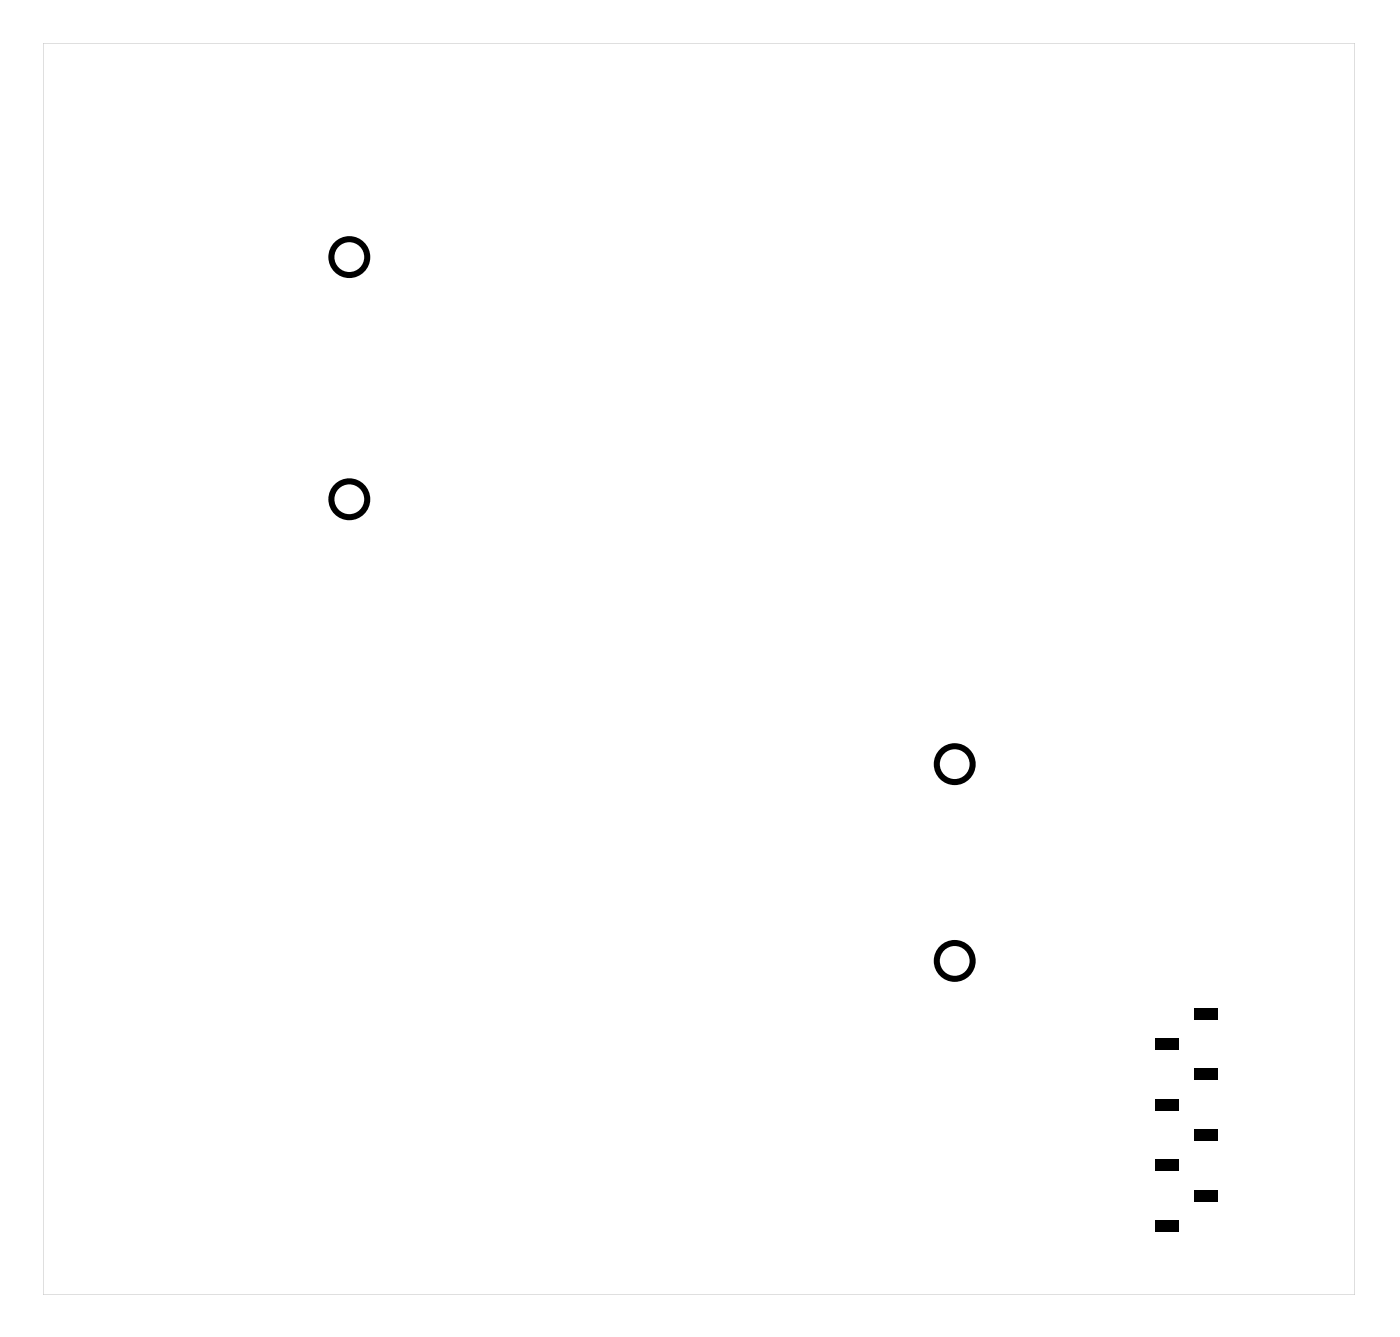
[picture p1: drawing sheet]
<svg xmlns="http://www.w3.org/2000/svg" width="117mm" height="112mm" viewBox="0 0 117 112" stroke-linecap="round" stroke-linejoin="round" font-family="sans-serif">
<g fill="#000">
<path d="M96.9 97.3h2v1h-2zM96.9 92.2h2v1h-2zM96.9 87.1h2v1h-2zM100.2 94.7h2v1h-2zM100.2 89.7h2v1h-2zM100.2 84.6h2v1h-2zM96.9 102.4h2v1h-2zM100.2 99.8h2v1h-2z"/>
<path d="M3.6 3.6h110.1v105h-110.1zM3.6 3.6v105h110.1v-105z"/>
</g>
<g fill="none" stroke="#000" stroke-width=".51">
<circle cx="29.3" cy="21.6" r="1.5"/>
<circle cx="29.3" cy="41.9" r="1.5"/>
<circle cx="80.1" cy="64.1" r="1.5"/>
<circle cx="80.1" cy="80.6" r="1.5"/>
</g>
</svg>
